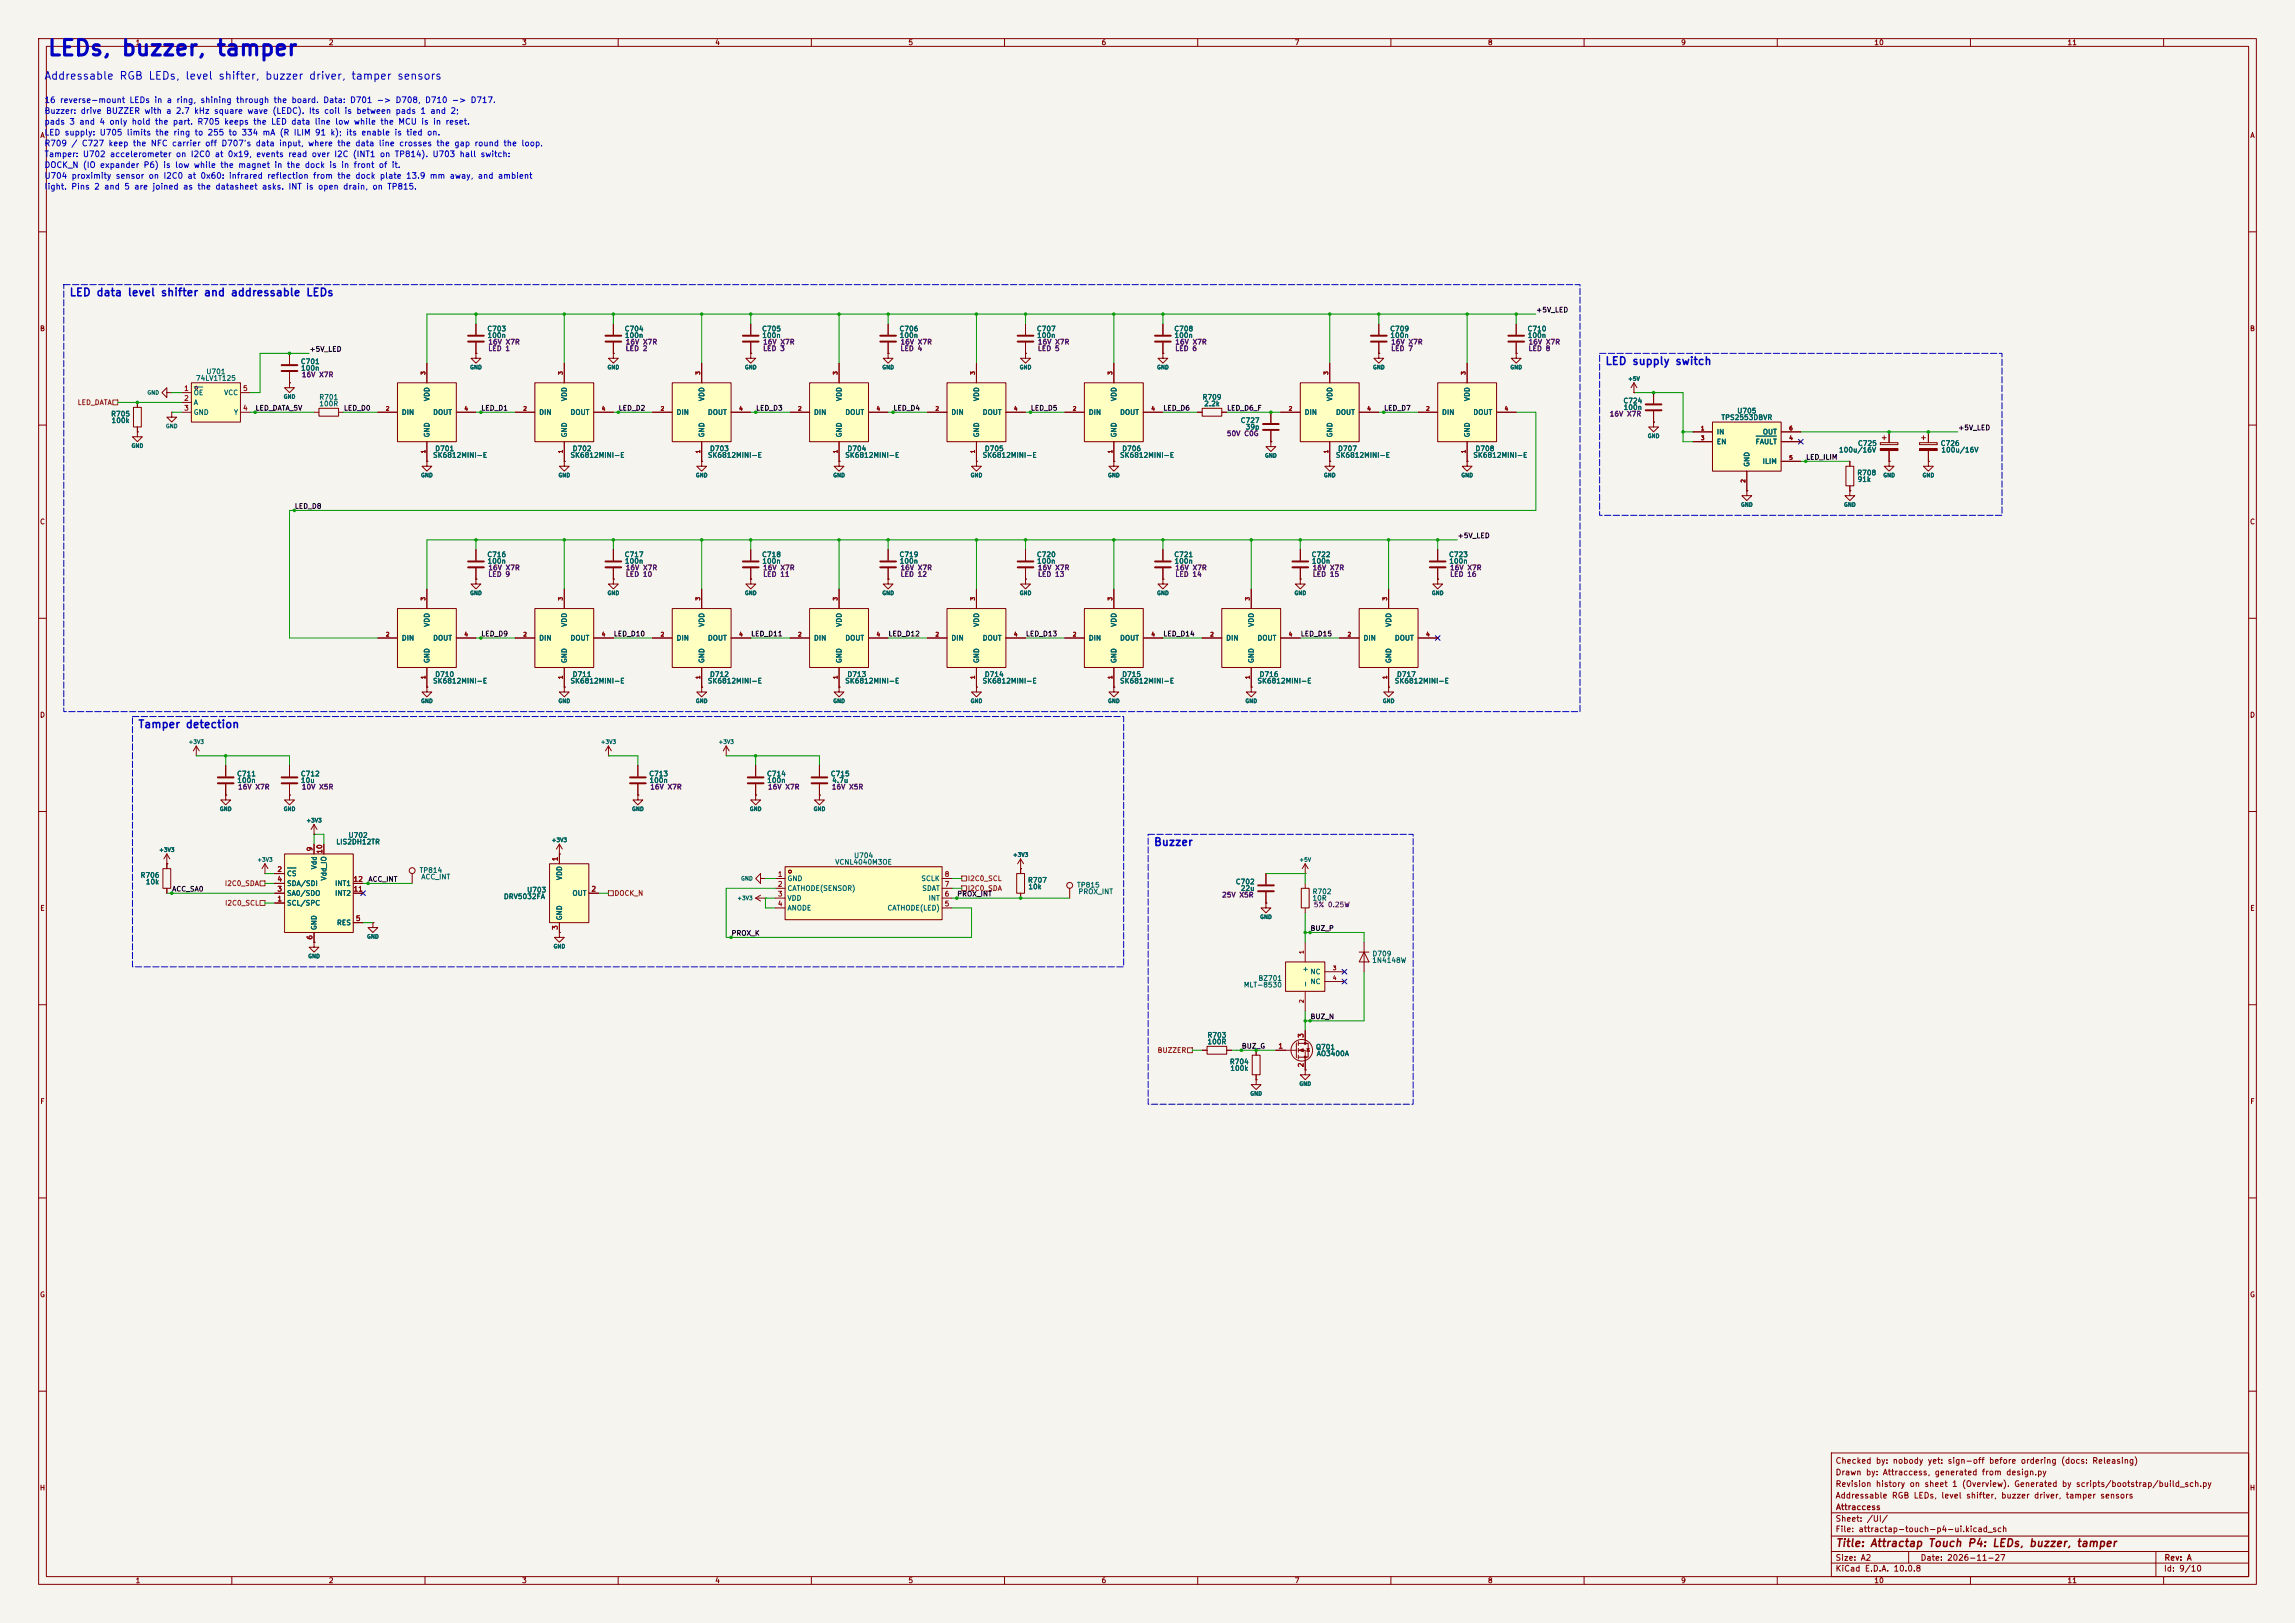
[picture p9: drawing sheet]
<svg xmlns="http://www.w3.org/2000/svg" width="594mm" height="420mm" viewBox="0 0 594 420" stroke-linecap="round" stroke-linejoin="round" font-family="sans-serif">
<defs><g id="words">
<text font-size="4" fill="#0000c2" x="12.1" y="15.4">LEDs, buzzer, tamper</text>
<g font-size="2" fill="#0000c2">
<text x="11.3" y="21.1">Addressable RGB LEDs, level shifter, buzzer driver, tamper sensors</text>
<text x="17.8" y="77.1">LED data level shifter and addressable LEDs</text>
<text x="415.4" y="94.9">LED supply switch</text>
<text x="35.6" y="188.9">Tamper detection</text>
<text x="298.5" y="219.4">Buzzer</text>
</g>
<text font-size="2" fill="#840000" x="475" y="400.8">Title: Attractap Touch P4: LEDs, buzzer, tamper</text>
<g font-size="1.5" fill="#0000c2">
<text x="11.4" y="29.8">Buzzer: drive BUZZER with a 2.7 kHz square wave (LEDC). Its coil is between pads 1 and 2;</text>
<text x="11.4" y="27">16 reverse-mount LEDs in a ring, shining through the board. Data: D701 -&gt; D708, D710 -&gt; D717.</text>
<text x="11.4" y="32.6">pads 3 and 4 only hold the part. R705 keeps the LED data line low while the MCU is in reset.</text>
<text x="11.4" y="35.4">LED supply: U705 limits the ring to 255 to 334 mA (R ILIM 91 k); its enable is tied on.</text>
<text x="11.4" y="41">Tamper: U702 accelerometer on I2C0 at 0x19, events read over I2C (INT1 on TP814). U703 hall switch:</text>
<text x="11.4" y="38.2">R709 / C727 keep the NFC carrier off D707's data input, where the data line crosses the gap round the loop.</text>
<text x="11.4" y="43.8">DOCK_N (IO expander P6) is low while the magnet in the dock is in front of it.</text>
<text x="11.4" y="46.6">U704 proximity sensor on I2C0 at 0x60: infrared reflection from the dock plate 13.9 mm away, and ambient</text>
<text x="11.4" y="49.4">light. Pins 2 and 5 are joined as the datasheet asks. INT is open drain, on TP815.</text>
</g>
<g font-size="1.5" fill="#840000">
<text x="475" y="382.1">Drawn by: Attraccess, generated from design.py</text>
<text x="475" y="379.1">Checked by: nobody yet: sign-off before ordering (docs: Releasing)</text>
<text x="475" y="388.1">Addressable RGB LEDs, level shifter, buzzer driver, tamper sensors</text>
<text x="475" y="385.1">Revision history on sheet 1 (Overview). Generated by scripts/bootstrap/build_sch.py</text>
<text x="475" y="394.1">Sheet: /UI/</text>
<text x="475.1" y="391.1">Attraccess</text>
<text x="475" y="396.8">File: attractap-touch-p4-ui.kicad_sch</text>
<text x="475" y="407">KiCad E.D.A. 10.0.8</text>
<text x="475" y="404.2">Size: A2</text>
<text x="497" y="404.2">Date: 2026-11-27</text>
<text x="560" y="407">Id: 9/10</text>
<text x="560.1" y="404.2">Rev: A</text>
</g>
<g font-size="1.3" fill="#840000">
<text x="35" y="12">1</text>
<text x="85" y="12">2</text>
<text x="135" y="12">3</text>
<text x="185" y="12">4</text>
<text x="235" y="12">5</text>
<text x="285" y="12">6</text>
<text x="335" y="12">7</text>
<text x="385" y="12">8</text>
<text x="435" y="12">9</text>
<text x="485" y="12">10</text>
<text x="535" y="12">11</text>
<text x="10.3" y="36">A</text>
<text x="582.3" y="36">A</text>
<text x="10.2" y="86">B</text>
<text x="582.2" y="86">B</text>
<text x="10.2" y="136">C</text>
<text x="582.2" y="136">C</text>
<text x="10.2" y="186">D</text>
<text x="582.2" y="186">D</text>
<text x="10.3" y="236">E</text>
<text x="582.3" y="236">E</text>
<text x="10.3" y="286">F</text>
<text x="582.3" y="286">F</text>
<text x="10.2" y="336">G</text>
<text x="582.2" y="336">G</text>
<text x="10.2" y="386">H</text>
<text x="582.2" y="386">H</text>
<text x="35" y="410">1</text>
<text x="85" y="410">2</text>
<text x="135" y="410">3</text>
<text x="185" y="410">4</text>
<text x="235" y="410">5</text>
<text x="285" y="410">6</text>
<text x="335" y="410">7</text>
<text x="385" y="410">8</text>
<text x="435" y="410">9</text>
<text x="485" y="410">10</text>
<text x="535" y="410">11</text>
</g>
<g font-size="1.3" fill="#0f0f0f">
<text x="397.5" y="81.2">+5V_LED</text>
<text x="80" y="91.3">+5V_LED</text>
<text x="66" y="106.6">LED_DATA_5V</text>
<text x="88.9" y="106.6">LED_D0</text>
<text x="124.4" y="106.6">LED_D1</text>
<text x="160" y="106.6">LED_D2</text>
<text x="195.6" y="106.6">LED_D3</text>
<text x="231.1" y="106.6">LED_D4</text>
<text x="266.7" y="106.6">LED_D5</text>
<text x="301" y="106.6">LED_D6</text>
<text x="317.5" y="106.6">LED_D6_F</text>
<text x="358.1" y="106.6">LED_D7</text>
<text x="506.7" y="111.6">+5V_LED</text>
<text x="467.3" y="119.3">LED_ILIM</text>
<text x="76.2" y="132">LED_D8</text>
<text x="377.2" y="139.6">+5V_LED</text>
<text x="124.4" y="165">LED_D9</text>
<text x="158.7" y="165">LED_D10</text>
<text x="194.3" y="165">LED_D11</text>
<text x="229.8" y="165">LED_D12</text>
<text x="265.4" y="165">LED_D13</text>
<text x="301" y="165">LED_D14</text>
<text x="336.5" y="165">LED_D15</text>
<text x="44.4" y="231">ACC_SA0</text>
<text x="95.2" y="228.5">ACC_INT</text>
<text x="247.6" y="232.3">PROX_INT</text>
<text x="189.2" y="242.4">PROX_K</text>
<text x="339.1" y="241.2">BUZ_P</text>
<text x="339.1" y="264">BUZ_N</text>
<text x="321.3" y="271.7">BUZ_G</text>
</g>
<g font-size="1.3" fill="#006464">
<text x="126" y="86">C703</text>
<text x="126" y="87.7">100n</text>
<text x="161.5" y="86">C704</text>
<text x="161.6" y="87.7">100n</text>
<text x="197.1" y="86">C705</text>
<text x="197.2" y="87.7">100n</text>
<text x="232.7" y="86">C706</text>
<text x="232.7" y="87.7">100n</text>
<text x="268.2" y="86">C707</text>
<text x="268.3" y="87.7">100n</text>
<text x="303.8" y="86">C708</text>
<text x="303.8" y="87.7">100n</text>
<text x="359.7" y="86">C709</text>
<text x="359.7" y="87.7">100n</text>
<text x="395.2" y="86">C710</text>
<text x="395.3" y="87.7">100n</text>
<text x="77.7" y="94.5">C701</text>
<text x="50.6" y="98.8">74LV1T125</text>
<text x="53.3" y="97.1">U701</text>
<text x="77.8" y="96.2">100n</text>
<text x="50" y="102.6">OE</text>
<text x="50" y="105.1">A</text>
<text x="50" y="107.6">GND</text>
<text x="57.9" y="102.6">VCC</text>
<text x="60.4" y="107.6">Y</text>
<text x="82.5" y="103.7">R701</text>
<text x="82.5" y="105.4">100R</text>
<text x="103.9" y="107.6">DIN</text>
<text x="111.5" y="103.9" transform="rotate(-90 111.5 103.9)">VDD</text>
<text x="112" y="107.6">DOUT</text>
<text x="139.4" y="107.6">DIN</text>
<text x="147" y="103.9" transform="rotate(-90 147 103.9)">VDD</text>
<text x="147.5" y="107.6">DOUT</text>
<text x="175" y="107.6">DIN</text>
<text x="182.6" y="103.9" transform="rotate(-90 182.6 103.9)">VDD</text>
<text x="183.1" y="107.6">DOUT</text>
<text x="210.5" y="107.6">DIN</text>
<text x="218.1" y="103.9" transform="rotate(-90 218.1 103.9)">VDD</text>
<text x="218.6" y="107.6">DOUT</text>
<text x="246.1" y="107.6">DIN</text>
<text x="253.7" y="103.9" transform="rotate(-90 253.7 103.9)">VDD</text>
<text x="254.2" y="107.6">DOUT</text>
<text x="281.7" y="107.6">DIN</text>
<text x="289.3" y="103.9" transform="rotate(-90 289.3 103.9)">VDD</text>
<text x="289.8" y="107.6">DOUT</text>
<text x="311.1" y="103.7">R709</text>
<text x="311.5" y="105.4">2.2k</text>
<text x="337.5" y="107.6">DIN</text>
<text x="345.1" y="103.9" transform="rotate(-90 345.1 103.9)">VDD</text>
<text x="345.6" y="107.6">DOUT</text>
<text x="373.1" y="107.6">DIN</text>
<text x="380.7" y="103.9" transform="rotate(-90 380.7 103.9)">VDD</text>
<text x="381.2" y="107.6">DOUT</text>
<text x="420" y="104.7">C724</text>
<text x="420.1" y="106.4">100n</text>
<text x="449.5" y="107.3">U705</text>
<text x="28.6" y="108.1">R705</text>
<text x="28.7" y="109.8">100k</text>
<text x="111.5" y="113.3" transform="rotate(-90 111.5 113.3)">GND</text>
<text x="147" y="113.3" transform="rotate(-90 147 113.3)">GND</text>
<text x="182.6" y="113.3" transform="rotate(-90 182.6 113.3)">GND</text>
<text x="218.1" y="113.3" transform="rotate(-90 218.1 113.3)">GND</text>
<text x="253.7" y="113.3" transform="rotate(-90 253.7 113.3)">GND</text>
<text x="289.3" y="113.3" transform="rotate(-90 289.3 113.3)">GND</text>
<text x="321" y="109.8">C727</text>
<text x="322.3" y="111.5">39p</text>
<text x="345.1" y="113.3" transform="rotate(-90 345.1 113.3)">GND</text>
<text x="380.7" y="113.3" transform="rotate(-90 380.7 113.3)">GND</text>
<text x="444.2" y="112.7">IN</text>
<text x="445.4" y="109">TPS2553DBVR</text>
<text x="456.1" y="112.7">OUT</text>
<text x="111.9" y="118.7">SK6812MINI-E</text>
<text x="112.5" y="117">D701</text>
<text x="147.5" y="118.7">SK6812MINI-E</text>
<text x="148.1" y="117">D702</text>
<text x="183.1" y="118.7">SK6812MINI-E</text>
<text x="183.6" y="117">D703</text>
<text x="218.6" y="118.7">SK6812MINI-E</text>
<text x="219.2" y="117">D704</text>
<text x="254.2" y="118.7">SK6812MINI-E</text>
<text x="254.8" y="117">D705</text>
<text x="289.7" y="118.7">SK6812MINI-E</text>
<text x="290.3" y="117">D706</text>
<text x="345.6" y="118.7">SK6812MINI-E</text>
<text x="346.2" y="117">D707</text>
<text x="381.2" y="118.7">SK6812MINI-E</text>
<text x="381.8" y="117">D708</text>
<text x="444.2" y="115.3">EN</text>
<text x="454.3" y="115.3">FAULT</text>
<text x="475.8" y="117.4">100u/16V</text>
<text x="480.7" y="115.7">C725</text>
<text x="502.2" y="115.7">C726</text>
<text x="502.3" y="117.4">100u/16V</text>
<text x="453.1" y="120.9" transform="rotate(-90 453.1 120.9)">GND</text>
<text x="456.1" y="120.3">ILIM</text>
<text x="480.6" y="123.3">R708</text>
<text x="480.7" y="125">91k</text>
<text x="126" y="144.5">C716</text>
<text x="126" y="146.2">100n</text>
<text x="161.5" y="144.5">C717</text>
<text x="161.6" y="146.2">100n</text>
<text x="197.1" y="144.5">C718</text>
<text x="197.2" y="146.2">100n</text>
<text x="232.7" y="144.5">C719</text>
<text x="232.7" y="146.2">100n</text>
<text x="268.2" y="144.5">C720</text>
<text x="268.3" y="146.2">100n</text>
<text x="303.8" y="144.5">C721</text>
<text x="303.8" y="146.2">100n</text>
<text x="339.3" y="144.5">C722</text>
<text x="339.4" y="146.2">100n</text>
<text x="374.9" y="144.5">C723</text>
<text x="375" y="146.2">100n</text>
<text x="103.9" y="166.1">DIN</text>
<text x="111.5" y="162.4" transform="rotate(-90 111.5 162.4)">VDD</text>
<text x="112" y="166.1">DOUT</text>
<text x="139.4" y="166.1">DIN</text>
<text x="147" y="162.4" transform="rotate(-90 147 162.4)">VDD</text>
<text x="147.5" y="166.1">DOUT</text>
<text x="175" y="166.1">DIN</text>
<text x="182.6" y="162.4" transform="rotate(-90 182.6 162.4)">VDD</text>
<text x="183.1" y="166.1">DOUT</text>
<text x="210.5" y="166.1">DIN</text>
<text x="218.1" y="162.4" transform="rotate(-90 218.1 162.4)">VDD</text>
<text x="218.6" y="166.1">DOUT</text>
<text x="246.1" y="166.1">DIN</text>
<text x="253.7" y="162.4" transform="rotate(-90 253.7 162.4)">VDD</text>
<text x="254.2" y="166.1">DOUT</text>
<text x="281.7" y="166.1">DIN</text>
<text x="289.3" y="162.4" transform="rotate(-90 289.3 162.4)">VDD</text>
<text x="289.8" y="166.1">DOUT</text>
<text x="317.2" y="166.1">DIN</text>
<text x="324.8" y="162.4" transform="rotate(-90 324.8 162.4)">VDD</text>
<text x="325.3" y="166.1">DOUT</text>
<text x="352.8" y="166.1">DIN</text>
<text x="360.4" y="162.4" transform="rotate(-90 360.4 162.4)">VDD</text>
<text x="360.9" y="166.1">DOUT</text>
<text x="111.5" y="171.7" transform="rotate(-90 111.5 171.7)">GND</text>
<text x="147" y="171.7" transform="rotate(-90 147 171.7)">GND</text>
<text x="182.6" y="171.7" transform="rotate(-90 182.6 171.7)">GND</text>
<text x="218.1" y="171.7" transform="rotate(-90 218.1 171.7)">GND</text>
<text x="253.7" y="171.7" transform="rotate(-90 253.7 171.7)">GND</text>
<text x="289.3" y="171.7" transform="rotate(-90 289.3 171.7)">GND</text>
<text x="324.8" y="171.7" transform="rotate(-90 324.8 171.7)">GND</text>
<text x="360.4" y="171.7" transform="rotate(-90 360.4 171.7)">GND</text>
<text x="111.9" y="177.2">SK6812MINI-E</text>
<text x="112.5" y="175.5">D710</text>
<text x="147.5" y="177.2">SK6812MINI-E</text>
<text x="148.1" y="175.5">D711</text>
<text x="183.1" y="177.2">SK6812MINI-E</text>
<text x="183.6" y="175.5">D712</text>
<text x="218.6" y="177.2">SK6812MINI-E</text>
<text x="219.2" y="175.5">D713</text>
<text x="254.2" y="177.2">SK6812MINI-E</text>
<text x="254.8" y="175.5">D714</text>
<text x="289.7" y="177.2">SK6812MINI-E</text>
<text x="290.3" y="175.5">D715</text>
<text x="325.3" y="177.2">SK6812MINI-E</text>
<text x="325.9" y="175.5">D716</text>
<text x="360.9" y="177.2">SK6812MINI-E</text>
<text x="361.4" y="175.5">D717</text>
<text x="61.2" y="201.2">C711</text>
<text x="61.3" y="202.9">100n</text>
<text x="77.7" y="201.2">C712</text>
<text x="77.8" y="202.9">10u</text>
<text x="167.9" y="201.2">C713</text>
<text x="168" y="202.9">100n</text>
<text x="198.4" y="201.2">C714</text>
<text x="198.4" y="202.9">100n</text>
<text x="214.9" y="201.2">C715</text>
<text x="215.2" y="202.9">4.7u</text>
<text x="86.9" y="218.8">LIS2DH12TR</text>
<text x="90.1" y="217.1">U702</text>
<text x="36.2" y="227.4">R706</text>
<text x="74.1" y="227">CS</text>
<text x="82.2" y="225.1" transform="rotate(-90 82.2 225.1)">Vdd</text>
<text x="108.5" y="226.2">TP814</text>
<text x="108.9" y="227.9">ACC_INT</text>
<text x="145.7" y="227.9" transform="rotate(-90 145.7 227.9)">VDD</text>
<text x="216" y="224">VCNL4040M3OE</text>
<text x="220.9" y="222.3">U704</text>
<text x="37.6" y="229.1">10k</text>
<text x="74.1" y="232.1">SA0/SDO</text>
<text x="74.1" y="229.6">SDA/SDI</text>
<text x="84.8" y="228" transform="rotate(-90 84.8 228)">Vdd_IO</text>
<text x="86.6" y="232.1">INT2</text>
<text x="86.6" y="229.6">INT1</text>
<text x="130.3" y="233">DRV5032FA</text>
<text x="136.3" y="231.3">U703</text>
<text x="148" y="232.1">OUT</text>
<text x="203.7" y="228.3">GND</text>
<text x="203.7" y="230.8">CATHODE(SENSOR)</text>
<text x="203.7" y="233.4">VDD</text>
<text x="238.3" y="228.3">SCLK</text>
<text x="238.6" y="230.8">SDAT</text>
<text x="240.2" y="233.4">INT</text>
<text x="265.9" y="228.7">R707</text>
<text x="266" y="230.4">10k</text>
<text x="278.6" y="230">TP815</text>
<text x="279" y="231.7">PROX_INT</text>
<text x="319.7" y="229.1">C702</text>
<text x="321" y="230.8">22u</text>
<text x="339.6" y="233.4">10R</text>
<text x="339.6" y="231.7">R702</text>
<text x="74.1" y="234.6">SCL/SPC</text>
<text x="87.1" y="239.7">RES</text>
<text x="145.7" y="238.3" transform="rotate(-90 145.7 238.3)">GND</text>
<text x="203.7" y="235.9">ANODE</text>
<text x="229.6" y="235.9">CATHODE(LED)</text>
<text x="82.2" y="240.8" transform="rotate(-90 82.2 240.8)">GND</text>
<text x="338.8" y="251.7" transform="rotate(-90 338.8 251.7)">+</text>
<text x="355" y="249.5">1N4148W</text>
<text x="355.1" y="247.8">D709</text>
<text x="321.8" y="255.8">MLT-8530</text>
<text x="325.6" y="254.1">BZ701</text>
<text x="338.8" y="255.6" transform="rotate(-90 338.8 255.6)">-</text>
<text x="339.1" y="252.4">NC</text>
<text x="339.1" y="255">NC</text>
<text x="312.4" y="268.8">R703</text>
<text x="312.4" y="270.5">100R</text>
<text x="318.2" y="275.7">R704</text>
<text x="340.5" y="271.9">Q701</text>
<text x="340.7" y="273.6">AO3400A</text>
<text x="318.3" y="277.4">100k</text>
</g>
<g font-size="1.3" fill="#840084">
<text x="126.3" y="89.4">16V X7R</text>
<text x="161.8" y="89.4">16V X7R</text>
<text x="197.4" y="89.4">16V X7R</text>
<text x="232.9" y="89.4">16V X7R</text>
<text x="268.5" y="89.4">16V X7R</text>
<text x="304.1" y="89.4">16V X7R</text>
<text x="359.9" y="89.4">16V X7R</text>
<text x="395.5" y="89.4">16V X7R</text>
<text x="126.3" y="91.1">LED 1</text>
<text x="161.8" y="91.1">LED 2</text>
<text x="197.4" y="91.1">LED 3</text>
<text x="232.9" y="91.1">LED 4</text>
<text x="268.5" y="91.1">LED 5</text>
<text x="304.1" y="91.1">LED 6</text>
<text x="359.9" y="91.1">LED 7</text>
<text x="395.5" y="91.1">LED 8</text>
<text x="78" y="97.9">16V X7R</text>
<text x="317.4" y="113.2">50V C0G</text>
<text x="416.5" y="108.1">16V X7R</text>
<text x="126.3" y="149.6">LED 9</text>
<text x="126.3" y="147.9">16V X7R</text>
<text x="161.8" y="147.9">16V X7R</text>
<text x="161.8" y="149.6">LED 10</text>
<text x="197.4" y="147.9">16V X7R</text>
<text x="197.4" y="149.6">LED 11</text>
<text x="232.9" y="147.9">16V X7R</text>
<text x="233" y="149.6">LED 12</text>
<text x="268.5" y="147.9">16V X7R</text>
<text x="268.5" y="149.6">LED 13</text>
<text x="304.1" y="147.9">16V X7R</text>
<text x="304.1" y="149.6">LED 14</text>
<text x="339.6" y="147.9">16V X7R</text>
<text x="339.6" y="149.6">LED 15</text>
<text x="375.2" y="147.9">16V X7R</text>
<text x="375.2" y="149.6">LED 16</text>
<text x="61.5" y="204.6">16V X7R</text>
<text x="78" y="204.6">10V X5R</text>
<text x="168.2" y="204.6">16V X7R</text>
<text x="198.6" y="204.6">16V X7R</text>
<text x="215.2" y="204.6">16V X5R</text>
<text x="316.2" y="232.5">25V X5R</text>
<text x="339.9" y="235.1">5% 0.25W</text>
</g>
<g font-size="1.3" fill="#a90000">
<text x="47.5" y="101.5">1</text>
<text x="62.8" y="101.5">5</text>
<text x="47.5" y="104">2</text>
<text x="47.5" y="106.5">3</text>
<text x="62.8" y="106.5">4</text>
<text x="81.1" y="220.4" transform="rotate(-90 81.1 220.4)">9</text>
<text x="83.7" y="221" transform="rotate(-90 83.7 221)">10</text>
<text x="71.7" y="225.9">2</text>
<text x="144.6" y="223" transform="rotate(-90 144.6 223)">1</text>
<text x="201.2" y="227.2">1</text>
<text x="244.4" y="227.2">8</text>
<text x="71.7" y="233.5">1</text>
<text x="71.7" y="231">3</text>
<text x="71.7" y="228.5">4</text>
<text x="91.4" y="231">11</text>
<text x="91.4" y="228.5">12</text>
<text x="152.9" y="231">2</text>
<text x="201.2" y="229.7">2</text>
<text x="201.2" y="232.3">3</text>
<text x="244.4" y="232.3">6</text>
<text x="244.4" y="229.7">7</text>
<text x="92" y="238.6">5</text>
<text x="201.2" y="234.8">4</text>
<text x="244.4" y="234.8">5</text>
<text x="81.1" y="243.3" transform="rotate(-90 81.1 243.3)">6</text>
<text x="144.6" y="240.8" transform="rotate(-90 144.6 240.8)">3</text>
<text x="337.7" y="268.7" transform="rotate(-90 337.7 268.7)">3</text>
<text x="330.7" y="271.6">1</text>
<text x="337.7" y="276.3" transform="rotate(-90 337.7 276.3)">2</text>
</g>
<g font-size="1.3" fill="#725600">
<text x="20" y="105.1">LED_DATA</text>
<text x="58.1" y="229.6">I2C0_SDA</text>
<text x="158.9" y="232.1">DOCK_N</text>
<text x="250.4" y="228.3">I2C0_SCL</text>
<text x="250.4" y="230.8">I2C0_SDA</text>
<text x="58.1" y="234.6">I2C0_SCL</text>
<text x="299.5" y="272.7">BUZZER</text>
</g>
<g font-size="1" fill="#006464">
<text x="121.6" y="95.8">GND</text>
<text x="157.1" y="95.8">GND</text>
<text x="192.7" y="95.8">GND</text>
<text x="228.2" y="95.8">GND</text>
<text x="263.8" y="95.8">GND</text>
<text x="299.4" y="95.8">GND</text>
<text x="355.2" y="95.8">GND</text>
<text x="390.8" y="95.8">GND</text>
<text x="421.3" y="98.8">+5V</text>
<text x="38" y="102.4">GND</text>
<text x="73.3" y="103.4">GND</text>
<text x="42.8" y="111">GND</text>
<text x="426.4" y="113.6">GND</text>
<text x="33.9" y="116.1">GND</text>
<text x="327.3" y="118.7">GND</text>
<text x="108.9" y="123.7">GND</text>
<text x="144.4" y="123.7">GND</text>
<text x="180" y="123.7">GND</text>
<text x="215.5" y="123.7">GND</text>
<text x="251.1" y="123.7">GND</text>
<text x="286.7" y="123.7">GND</text>
<text x="342.5" y="123.7">GND</text>
<text x="378.1" y="123.7">GND</text>
<text x="487.3" y="123.7">GND</text>
<text x="497.5" y="123.7">GND</text>
<text x="450.5" y="131.4">GND</text>
<text x="477.2" y="131.4">GND</text>
<text x="121.6" y="154.2">GND</text>
<text x="157.1" y="154.2">GND</text>
<text x="192.7" y="154.2">GND</text>
<text x="228.2" y="154.2">GND</text>
<text x="263.8" y="154.2">GND</text>
<text x="299.4" y="154.2">GND</text>
<text x="334.9" y="154.2">GND</text>
<text x="370.5" y="154.2">GND</text>
<text x="108.9" y="182.2">GND</text>
<text x="144.4" y="182.2">GND</text>
<text x="180" y="182.2">GND</text>
<text x="215.5" y="182.2">GND</text>
<text x="251.1" y="182.2">GND</text>
<text x="286.7" y="182.2">GND</text>
<text x="322.2" y="182.2">GND</text>
<text x="357.8" y="182.2">GND</text>
<text x="48.7" y="192.7">+3V3</text>
<text x="155.4" y="192.7">+3V3</text>
<text x="185.9" y="192.7">+3V3</text>
<text x="56.8" y="210.1">GND</text>
<text x="73.3" y="210.1">GND</text>
<text x="79.2" y="213.1">+3V3</text>
<text x="163.5" y="210.1">GND</text>
<text x="194" y="210.1">GND</text>
<text x="210.5" y="210.1">GND</text>
<text x="41.1" y="220.7">+3V3</text>
<text x="142.7" y="218.1">+3V3</text>
<text x="262.1" y="221.9">+3V3</text>
<text x="66.5" y="223.2">+3V3</text>
<text x="336.2" y="223.2">+5V</text>
<text x="190.7" y="233.2">+3V3</text>
<text x="191.7" y="228.1">GND</text>
<text x="326" y="238">GND</text>
<text x="94.9" y="243.1">GND</text>
<text x="143.2" y="245.7">GND</text>
<text x="79.7" y="248.2">GND</text>
<text x="336.2" y="281.2">GND</text>
<text x="323.5" y="283.8">GND</text>
</g>
<g font-size="1" fill="#a90000">
<text x="110.3" y="97.1" transform="rotate(-90 110.3 97.1)">3</text>
<text x="145.9" y="97.1" transform="rotate(-90 145.9 97.1)">3</text>
<text x="181.4" y="97.1" transform="rotate(-90 181.4 97.1)">3</text>
<text x="217" y="97.1" transform="rotate(-90 217 97.1)">3</text>
<text x="252.5" y="97.1" transform="rotate(-90 252.5 97.1)">3</text>
<text x="288.1" y="97.1" transform="rotate(-90 288.1 97.1)">3</text>
<text x="344" y="97.1" transform="rotate(-90 344 97.1)">3</text>
<text x="379.5" y="97.1" transform="rotate(-90 379.5 97.1)">3</text>
<text x="99.8" y="106.5">2</text>
<text x="120.1" y="106.5">4</text>
<text x="135.3" y="106.5">2</text>
<text x="155.6" y="106.5">4</text>
<text x="170.9" y="106.5">2</text>
<text x="191.2" y="106.5">4</text>
<text x="206.4" y="106.5">2</text>
<text x="226.8" y="106.5">4</text>
<text x="242" y="106.5">2</text>
<text x="262.3" y="106.5">4</text>
<text x="277.6" y="106.5">2</text>
<text x="297.9" y="106.5">4</text>
<text x="333.4" y="106.5">2</text>
<text x="353.8" y="106.5">4</text>
<text x="369" y="106.5">2</text>
<text x="389.3" y="106.5">4</text>
<text x="440.1" y="111.6">1</text>
<text x="463" y="111.6">6</text>
<text x="110.3" y="117.4" transform="rotate(-90 110.3 117.4)">1</text>
<text x="145.9" y="117.4" transform="rotate(-90 145.9 117.4)">1</text>
<text x="181.4" y="117.4" transform="rotate(-90 181.4 117.4)">1</text>
<text x="217" y="117.4" transform="rotate(-90 217 117.4)">1</text>
<text x="252.5" y="117.4" transform="rotate(-90 252.5 117.4)">1</text>
<text x="288.1" y="117.4" transform="rotate(-90 288.1 117.4)">1</text>
<text x="344" y="117.4" transform="rotate(-90 344 117.4)">1</text>
<text x="379.5" y="117.4" transform="rotate(-90 379.5 117.4)">1</text>
<text x="440.1" y="114.1">3</text>
<text x="463" y="114.1">4</text>
<text x="463" y="119.2">5</text>
<text x="451.9" y="125" transform="rotate(-90 451.9 125)">2</text>
<text x="110.3" y="155.5" transform="rotate(-90 110.3 155.5)">3</text>
<text x="145.9" y="155.5" transform="rotate(-90 145.9 155.5)">3</text>
<text x="181.4" y="155.5" transform="rotate(-90 181.4 155.5)">3</text>
<text x="217" y="155.5" transform="rotate(-90 217 155.5)">3</text>
<text x="252.5" y="155.5" transform="rotate(-90 252.5 155.5)">3</text>
<text x="288.1" y="155.5" transform="rotate(-90 288.1 155.5)">3</text>
<text x="323.7" y="155.5" transform="rotate(-90 323.7 155.5)">3</text>
<text x="359.2" y="155.5" transform="rotate(-90 359.2 155.5)">3</text>
<text x="99.8" y="164.9">2</text>
<text x="120.1" y="164.9">4</text>
<text x="135.3" y="164.9">2</text>
<text x="155.6" y="164.9">4</text>
<text x="170.9" y="164.9">2</text>
<text x="191.2" y="164.9">4</text>
<text x="206.4" y="164.9">2</text>
<text x="226.8" y="164.9">4</text>
<text x="242" y="164.9">2</text>
<text x="262.3" y="164.9">4</text>
<text x="277.6" y="164.9">2</text>
<text x="297.9" y="164.9">4</text>
<text x="313.1" y="164.9">2</text>
<text x="333.4" y="164.9">4</text>
<text x="348.7" y="164.9">2</text>
<text x="369" y="164.9">4</text>
<text x="110.3" y="175.8" transform="rotate(-90 110.3 175.8)">1</text>
<text x="145.9" y="175.8" transform="rotate(-90 145.9 175.8)">1</text>
<text x="181.4" y="175.8" transform="rotate(-90 181.4 175.8)">1</text>
<text x="217" y="175.8" transform="rotate(-90 217 175.8)">1</text>
<text x="252.5" y="175.8" transform="rotate(-90 252.5 175.8)">1</text>
<text x="288.1" y="175.8" transform="rotate(-90 288.1 175.8)">1</text>
<text x="323.7" y="175.8" transform="rotate(-90 323.7 175.8)">1</text>
<text x="359.2" y="175.8" transform="rotate(-90 359.2 175.8)">1</text>
<text x="337.6" y="247" transform="rotate(-90 337.6 247)">1</text>
<text x="344.9" y="251.3">3</text>
<text x="344.9" y="253.8">4</text>
<text x="337.6" y="259.7" transform="rotate(-90 337.6 259.7)">2</text>
</g>
</g></defs>
<path d="M0 0h594v420h-594z" fill="#f5f4ef" stroke="#f5f4ef" stroke-width=".26"/>
<g fill="none" stroke="#840000" stroke-width=".26">
<path d="M10 10h574v400h-574zM12 12h570v396h-570zM60 10v2M110 10v2M160 10v2M210 10v2M260 10v2M310 10v2M360 10v2M410 10v2M460 10v2M510 10v2"/>
<path d="M560 10v2M10 60h2M582 60h2M10 110h2M428 109.2v1.3h1.3l-1.3 1.3-1.3-1.3h1.3M428 109.2h.1M428 101.6v2.8M428 106.4v2.8M478.8 119.4v1.3M582 110h2M452.1 127v1.3h1.3l-1.3 1.2-1.3-1.2h1.3M452.1 127h.1"/>
<path d="M477.8 120.7h2v5h-2zM478.8 127v1.3h1.3l-1.3 1.2-1.3-1.2h1.3M478.8 127h.1M478.8 125.7v1.3M10 160h2M582 160h2M50.8 195.6h.1M50.8 193l-.8 1.3M50.8 193l.8 1.3M50.8 193v2.6M10 210h2M582 210h2"/>
<path d="M10 260h2M582 260h2M10 310h2M582 310h2M10 360h2M474 376h108v32h-108zM582 360h2M474 397.5h108M474 391.5h108M60 408v2M110 408v2M160 408v2"/>
<path d="M210 408v2M260 408v2M310 408v2M360 408v2M410 408v2M460 408v2M474 404.5h108M474 401.5h108M494 401.5v3M510 408v2M558 401.5v6.5M560 408v2"/>
</g>
<path d="M426 104.6h4M426 106.2h4" fill="none" stroke="#840000" stroke-width=".51"/>
<path d="M443.2 109.2h17.8v12.7h-17.8z" fill="#ffffc2"/>
<g fill="none" stroke="#840000" stroke-width=".26">
<path d="M229.9 91.4v1.3h1.2l-1.2 1.3-1.3-1.3h1.3M229.9 91.4h.1M265.4 91.4v1.3h1.3l-1.3 1.3-1.2-1.3h1.2M265.4 91.4h.1M392.4 83.8v2.8M392.4 88.6v2.8M422.9 99.1l-.8 1.2M422.9 99.1l.8 1.2M422.9 99.1v2.5M217.2 119.4v1.3h1.2l-1.2 1.2-1.3-1.2h1.3M217.2 119.4h.1M252.7 119.4v1.3h1.3l-1.3 1.2-1.2-1.2h1.2"/>
<path d="M252.7 119.4h.1M422.9 101.6h.1M438.1 111.8h5.1M438.1 114.3h5.1M443.2 109.2h17.8v12.7h-17.8zM461 111.8h5.1M461 114.3h5.1M461 119.4h5.1M486.7 114.6h4.5v.5h-4.5zM487.2 113.3h1M487.7 112.8v1M488.9 119.4v1.3h1.3l-1.3 1.2-1.2-1.2h1.2"/>
<path d="M488.9 119.4h.1M488.9 111.8v2.8M488.9 116.6v2.8M496.8 114.6h4.6v.5h-4.6zM497.3 113.3h1M497.8 112.8v1M499.1 119.4v1.3h1.3l-1.3 1.2-1.3-1.2h1.3M499.1 119.4h.1M499.1 111.8v2.8M499.1 116.6v2.8M452.1 121.9v5.1M58.4 198.1v2.8"/>
<path d="M74.9 198.1v2.8M58.4 205.7v1.3h1.3l-1.3 1.3-1.3-1.3h1.3M58.4 205.7h.1M58.4 202.9v2.8M74.9 205.7v1.3h1.3l-1.3 1.3-1.2-1.3h1.2M74.9 205.7h.1M74.9 202.9v2.8M81.3 215.9h.1M81.3 213.4l-.8 1.2M81.3 213.4l.7 1.2M81.3 213.4v2.5M68.6 226.1h.1"/>
<path d="M68.6 223.5l-.8 1.3M68.6 223.5l.7 1.3M68.6 223.5v2.6M106.7 226.1v2.5M327.7 233.7v1.3h1.2l-1.2 1.2-1.3-1.2h1.3M327.7 233.7h.1M327.7 226.1v2.8M327.7 230.9v2.8"/>
<circle cx="106.7" cy="225.3" r=".76"/>
</g>
<path d="M454.5 112.9h5.3" fill="none" stroke="#006464" stroke-width=".26"/>
<g fill="#840000" stroke="#840000" stroke-width=".26">
<path d="M486.7 116.1h4.5v.5h-4.5z"/>
<path d="M496.8 116.1h4.6v.5h-4.6z"/>
</g>
<path d="M390.4 86.9h4.1M390.4 88.4h4.1M56.4 201.2h4.1M56.4 202.7h4.1M72.9 201.2h4.1M72.9 202.7h4.1M325.6 229.1h4.1M325.6 230.6h4.1" fill="none" stroke="#840000" stroke-width=".51"/>
<path d="M245.1 99.1h15.2v15.2h-15.2z" fill="#ffffc2"/>
<path d="M229.9 83.8v2.8M229.9 88.6v2.8M245.1 99.1h15.2v15.2h-15.2zM252.7 94v5.1M240 106.7h5.1M252.7 114.3v5.1M260.3 106.7h5.1M265.4 149.9v1.2h1.3l-1.3 1.3-1.2-1.3h1.2M265.4 149.9h.1" fill="none" stroke="#840000" stroke-width=".26"/>
<path d="M227.8 86.9h4.1M227.8 88.4h4.1" fill="none" stroke="#840000" stroke-width=".51"/>
<path d="M245.1 157.5h15.2v15.2h-15.2z" fill="#ffffc2"/>
<g fill="none" stroke="#840000" stroke-width=".26">
<path d="M265.4 83.8v2.8M265.4 88.6v2.8M288.3 119.4v1.3h1.3l-1.3 1.2-1.3-1.2h1.3M288.3 119.4h.1M123.2 149.9v1.2h1.3l-1.3 1.3-1.3-1.3h1.3M123.2 149.9h.1M229.9 149.9v1.2h1.2l-1.2 1.3-1.3-1.3h1.3M229.9 149.9h.1M229.9 142.2v2.8M229.9 147.1v2.8M245.1 157.5h15.2v15.2h-15.2zM252.7 152.4v5.1"/>
<path d="M217.2 177.8v1.3h1.2l-1.2 1.2-1.3-1.2h1.3M217.2 177.8h.1M240 165.1h5.1M252.7 177.8v1.3h1.3l-1.3 1.2-1.2-1.2h1.2M252.7 177.8h.1M252.7 172.7v5.1M260.3 165.1h5.1M288.3 177.8v1.3h1.3l-1.3 1.2-1.3-1.2h1.3M288.3 177.8h.1M165.1 198.1v2.8M165.1 205.7v1.3h1.3l-1.3 1.3-1.3-1.3h1.3M165.1 205.7h.1"/>
<path d="M165.1 202.9v2.8M195.6 232.4l1.2 .8M195.6 232.4h2.5M196.8 231.6l-1.2 .8M198.1 232.4h.1"/>
</g>
<path d="M263.4 86.9h4.1M263.4 88.4h4.1M227.8 145.3h4.1M227.8 146.8h4.1M163.1 201.2h4M163.1 202.7h4" fill="none" stroke="#840000" stroke-width=".51"/>
<path d="M203.2 224.3h40.6v13.7h-40.6z" fill="#ffffc2"/>
<g fill="none" stroke="#840000" stroke-width=".26">
<path d="M196.8 227.3v-1.2l-1.2 1.2 1.2 1.3v-1.3h1.3M198.1 227.3h.1M200.7 227.3h2.5M200.7 229.9h2.5M200.7 232.4h2.5M200.7 235h2.5M203.2 224.3h40.6v13.7h-40.6zM243.8 227.3h2.6M243.8 229.9h2.6M243.8 232.4h2.6M243.8 235h2.6M144.8 241.3v1.3h1.2l-1.2 1.2-1.3-1.2h1.3"/>
<path d="M144.8 241.3h.1"/>
<circle cx="204.5" cy="225.6" r=".38"/>
</g>
<path d="M138.4 157.5h15.3v15.2h-15.3z" fill="#ffffc2"/>
<path d="M138.4 157.5h15.3v15.2h-15.3zM146 152.4v5.1M133.3 165.1h5.1M146 172.7v5.1M153.7 165.1h5" fill="none" stroke="#840000" stroke-width=".26"/>
<path d="M102.9 157.5h15.2v15.2h-15.2z" fill="#ffffc2"/>
<g fill="none" stroke="#840000" stroke-width=".26">
<path d="M35.6 111.8v1.2h1.2l-1.2 1.3-1.3-1.3h1.3M35.6 111.8h.1M146 119.4v1.3h1.3l-1.3 1.2-1.2-1.2h1.2M146 119.4h.1M102.9 157.5h15.2v15.2h-15.2zM110.5 152.4v5.1M97.8 165.1h5.1M110.5 172.7v5.1M118.1 165.1h5.1M144.8 218.4l-.8 1.3M144.8 218.4l.7 1.3M144.8 218.4v2.6"/>
<path d="M42.2 224.8h2v5.1h-2zM43.2 223.5h.1M43.2 221l-.8 1.3M43.2 221l.7 1.3M43.2 221v3.8M43.2 229.9v1.2M144.8 221h.1"/>
</g>
<path d="M73.7 221h17.7v20.3h-17.7z" fill="#ffffc2"/>
<g fill="none" stroke="#840000" stroke-width=".26">
<path d="M146 177.8v1.3h1.3l-1.3 1.2-1.2-1.2h1.2M146 177.8h.1M81.3 218.4v2.6M83.8 218.4v2.6M71.1 233.7h2.6M71.1 226.1h2.6M71.1 231.1h2.6M71.1 228.6h2.6M73.7 221h17.7v20.3h-17.7zM91.4 231.1h2.6M91.4 228.6h2.6M91.4 238.8h2.6"/>
<path d="M81.3 243.8v1.3h1.2l-1.2 1.3-1.3-1.3h1.3M81.3 243.8h.1M81.3 241.3v2.5"/>
</g>
<path d="M74.4 224.6h2.2" fill="none" stroke="#006464" stroke-width=".26"/>
<path d="M138.4 99.1h15.3v15.2h-15.3z" fill="#ffffc2"/>
<path d="M138.4 99.1h15.3v15.2h-15.3zM146 94v5.1M133.3 106.7h5.1M146 114.3v5.1M153.7 106.7h5" fill="none" stroke="#840000" stroke-width=".26"/>
<path d="M142.2 223.5h10.2v15.3h-10.2z" fill="#ffffc2"/>
<path d="M96.5 238.8v1.2h1.3l-1.3 1.3-1.3-1.3h1.3M96.5 238.8h.1M142.2 223.5h10.2v15.3h-10.2zM144.8 221v2.5M144.8 238.8v2.5M152.4 231.1h2.5" fill="none" stroke="#840000" stroke-width=".26"/>
<path d="M209.5 99.1h15.3v15.2h-15.3z" fill="#ffffc2"/>
<path d="M209.5 99.1h15.3v15.2h-15.3zM217.2 94v5.1M204.5 106.7h5M217.2 114.3v5.1M224.8 106.7h5.1" fill="none" stroke="#840000" stroke-width=".26"/>
<path d="M174 157.5h15.2v15.2h-15.2z" fill="#ffffc2"/>
<path d="M174 157.5h15.2v15.2h-15.2zM181.6 152.4v5.1M168.9 165.1h5.1M181.6 172.7v5.1M189.2 165.1h5.1" fill="none" stroke="#840000" stroke-width=".26"/>
<path d="M209.5 157.5h15.3v15.2h-15.3z" fill="#ffffc2"/>
<g fill="none" stroke="#840000" stroke-width=".26">
<path d="M181.6 119.4v1.3h1.3l-1.3 1.2-1.3-1.2h1.3M181.6 119.4h.1M123.2 142.2v2.8M123.2 147.1v2.8M209.5 157.5h15.3v15.2h-15.3zM217.2 152.4v5.1M110.5 177.8v1.3h1.3l-1.3 1.2-1.3-1.2h1.3M110.5 177.8h.1M181.6 177.8v1.3h1.3l-1.3 1.2-1.3-1.2h1.3M181.6 177.8h.1M204.5 165.1h5M217.2 172.7v5.1"/>
<path d="M224.8 165.1h5.1M157.5 195.6h.1M157.5 193l-.8 1.3M157.5 193l.7 1.3M157.5 193v2.6M188 195.6h.1M188 193l-.8 1.3M188 193l.7 1.3M188 193v2.6M336.8 229.9h2v5.1h-2zM337.8 226.1h.1M337.8 223.5l-.7 1.3"/>
<path d="M337.8 223.5l.8 1.3M337.8 223.5v2.6M337.8 228.6v1.3M337.8 235v1.2M351.8 246.4h2.5M353.1 246.4l1.2 2.5h-2.5zM353.1 243.8v7.7M325.1 279.4v1.3h1.3l-1.3 1.2-1.3-1.2h1.3M325.1 279.4h.1M330.2 271.8h5.3M335.5 269.9v3.8M336 270h2.6v3.6h-2.6"/>
<path d="M336 271.8h1.8v5.1M336 269.5v1M336 271.3v1M336 273.1v1M337.8 266.7v3.3M338.2 271.4h.8M338.6 271.4l.4 .6h-.8z"/>
<circle cx="336.9" cy="271.8" r="2.79"/>
</g>
<path d="M121.2 145.3h4M121.2 146.8h4" fill="none" stroke="#840000" stroke-width=".51"/>
<g fill="#840000" stroke="#840000" stroke-width=".26">
<path d="M336.3 271.8l1-.4v.8z"/>
<circle cx="337.8" cy="270" r=".25"/>
<circle cx="337.8" cy="273.6" r=".25"/>
</g>
<path d="M332.7 248.9h10.2v7.6h-10.2z" fill="#ffffc2"/>
<g fill="none" stroke="#840000" stroke-width=".26">
<path d="M265.4 142.2v2.8M265.4 147.1v2.8M332.7 248.9h10.2v7.6h-10.2zM337.8 243.8v5.1M337.8 256.5v5.1M342.9 251.5h5.1M342.9 254h5.1M311.1 271.8h1.3M312.4 270.8h5.1v2h-5.1zM317.5 271.8h1.3M324.1 273.1h2v5h-2zM325.1 271.8v1.3"/>
<path d="M325.1 278.1v1.3M337.8 276.9v1.2h1.3l-1.3 1.3-1.3-1.3h1.3M337.8 276.9h.1"/>
</g>
<path d="M263.4 145.3h4.1M263.4 146.8h4.1" fill="none" stroke="#840000" stroke-width=".51"/>
<path d="M174 99.1h15.2v15.2h-15.2z" fill="#ffffc2"/>
<g fill="none" stroke="#840000" stroke-width=".26">
<path d="M158.7 91.4v1.3h1.3l-1.3 1.3-1.2-1.3h1.2M158.7 91.4h.1M158.7 83.8v2.8M158.7 88.6v2.8M174 99.1h15.2v15.2h-15.2zM181.6 94v5.1M194.3 91.4v1.3h1.3l-1.3 1.3-1.3-1.3h1.3M194.3 91.4h.1M194.3 83.8v2.8M194.3 88.6v2.8M168.9 106.7h5.1M181.6 114.3v5.1"/>
<path d="M189.2 106.7h5.1M158.7 149.9v1.2h1.3l-1.3 1.3-1.2-1.3h1.2M158.7 149.9h.1M158.7 142.2v2.8M158.7 147.1v2.8M194.3 149.9v1.2h1.3l-1.3 1.3-1.3-1.3h1.3M194.3 149.9h.1M194.3 142.2v2.8M194.3 147.1v2.8M301 149.9v1.2h1.3l-1.3 1.3-1.3-1.3h1.3M301 149.9h.1M212.1 205.7v1.3h1.3l-1.3 1.3-1.3-1.3h1.3"/>
<path d="M212.1 205.7h.1"/>
</g>
<path d="M156.7 86.9h4.1M156.7 88.4h4.1M192.3 86.9h4M192.3 88.4h4M156.7 145.3h4.1M156.7 146.8h4.1M192.3 145.3h4M192.3 146.8h4" fill="none" stroke="#840000" stroke-width=".51"/>
<path d="M351.8 157.5h15.2v15.2h-15.2z" fill="#ffffc2"/>
<path d="M351.8 157.5h15.2v15.2h-15.2zM359.4 152.4v5.1M346.7 165.1h5.1M359.4 172.7v5.1M367 165.1h5.1M212.1 198.1v2.8M212.1 202.9v2.8" fill="none" stroke="#840000" stroke-width=".26"/>
<path d="M210.1 201.2h4M210.1 202.7h4" fill="none" stroke="#840000" stroke-width=".51"/>
<path d="M316.2 157.5h15.3v15.2h-15.3z" fill="#ffffc2"/>
<g fill="none" stroke="#840000" stroke-width=".26">
<path d="M301 91.4v1.3h1.3l-1.3 1.3-1.3-1.3h1.3M301 91.4h.1M301 83.8v2.8M301 88.6v2.8M316.2 157.5h15.3v15.2h-15.3zM323.8 152.4v5.1M311.1 165.1h5.1M323.8 177.8v1.3h1.3l-1.3 1.2-1.2-1.2h1.2M323.8 177.8h.1M323.8 172.7v5.1M331.5 165.1h5M195.6 205.7v1.3h1.2l-1.2 1.3-1.3-1.3h1.3"/>
<path d="M195.6 205.7h.1"/>
</g>
<path d="M299 86.9h4M299 88.4h4" fill="none" stroke="#840000" stroke-width=".51"/>
<path d="M280.7 99.1h15.2v15.2h-15.2z" fill="#ffffc2"/>
<g fill="none" stroke="#840000" stroke-width=".26">
<path d="M74.9 99.1v1.2h1.3l-1.3 1.3-1.2-1.3h1.2M74.9 99.1h.1M123.2 83.8v2.8M123.2 88.6v2.8M280.7 99.1h15.2v15.2h-15.2zM288.3 94v5.1M81.3 106.7h1.2M82.5 105.7h5.1v2h-5.1zM87.6 106.7h1.3M275.6 106.7h5.1M288.3 114.3v5.1M295.9 106.7h5.1"/>
<path d="M309.9 106.7h1.2M311.1 105.7h5.1v2h-5.1zM316.2 106.7h1.3M328.9 114.3v1.3h1.3l-1.3 1.2-1.2-1.2h1.2M328.9 114.3h.1M328.9 106.7v2.8M328.9 111.5v2.8M344.2 119.4v1.3h1.2l-1.2 1.2-1.3-1.2h1.3M344.2 119.4h.1M301 142.2v2.8M301 147.1v2.8"/>
</g>
<path d="M121.2 86.9h4M121.2 88.4h4M326.9 109.7h4.1M326.9 111.3h4.1M299 145.3h4M299 146.8h4" fill="none" stroke="#840000" stroke-width=".51"/>
<path d="M372.1 99.1h15.2v15.2h-15.2z" fill="#ffffc2"/>
<path d="M372.1 99.1h15.2v15.2h-15.2zM379.7 94v5.1M392.4 91.4v1.3h1.3l-1.3 1.3-1.2-1.3h1.2M392.4 91.4h.1M43.2 101.6v-1.3l-1.3 1.3 1.3 1.3v-1.3h1.2M44.4 101.6h.1M367 106.7h5.1M379.7 119.4v1.3h1.3l-1.3 1.2-1.2-1.2h1.2M379.7 119.4h.1M379.7 114.3v5.1M387.3 106.7h5.1" fill="none" stroke="#840000" stroke-width=".26"/>
<path d="M49.5 99.1h12.7v10.1h-12.7z" fill="#ffffc2"/>
<g fill="none" stroke="#840000" stroke-width=".26">
<path d="M49.5 99.1h12.7v10.1h-12.7zM44.4 106.7v1.3h1.3l-1.3 1.2-1.2-1.2h1.2M44.4 106.7h.1M47 101.6h2.5M47 104.1h2.5M47 106.7h2.5M62.2 101.6h2.6M62.2 106.7h2.6M336.5 149.9v1.2h1.3l-1.3 1.3-1.2-1.3h1.2M336.5 149.9h.1M336.5 142.2v2.8M336.5 147.1v2.8"/>
<circle cx="50.8" cy="100.3" r=".38"/>
</g>
<path d="M50.3 100.2h2.2" fill="none" stroke="#006464" stroke-width=".26"/>
<path d="M334.5 145.3h4.1M334.5 146.8h4.1" fill="none" stroke="#840000" stroke-width=".51"/>
<path d="M102.9 99.1h15.2v15.2h-15.2z" fill="#ffffc2"/>
<g fill="none" stroke="#840000" stroke-width=".26">
<path d="M74.9 91.4v2.8M74.9 96.3v2.8M102.9 99.1h15.2v15.2h-15.2zM110.5 94v5.1M123.2 91.4v1.3h1.3l-1.3 1.3-1.3-1.3h1.3M123.2 91.4h.1M356.9 91.4v1.3h1.2l-1.2 1.3-1.3-1.3h1.3M356.9 91.4h.1M97.8 106.7h5.1M110.5 119.4v1.3h1.3l-1.3 1.2-1.3-1.2h1.3M110.5 119.4h.1M110.5 114.3v5.1"/>
<path d="M118.1 106.7h5.1M359.4 177.8v1.3h1.3l-1.3 1.2-1.3-1.2h1.3M359.4 177.8h.1M195.6 198.1v2.8M195.6 202.9v2.8M263.1 226.1h2.1v5h-2.1zM264.2 224.8v1.3M264.2 231.1v1.3"/>
</g>
<path d="M72.9 94.5h4.1M72.9 96h4.1M193.5 201.2h4.1M193.5 202.7h4.1" fill="none" stroke="#840000" stroke-width=".51"/>
<path d="M336.5 99.1h15.3v15.2h-15.3z" fill="#ffffc2"/>
<path d="M336.5 99.1h15.3v15.2h-15.3zM344.2 94v5.1M331.5 106.7h5M344.2 114.3v5.1M351.8 106.7h5.1M372.1 142.2v2.8M372.1 147.1v2.8" fill="none" stroke="#840000" stroke-width=".26"/>
<path d="M370.1 145.3h4M370.1 146.8h4" fill="none" stroke="#840000" stroke-width=".51"/>
<path d="M280.7 157.5h15.2v15.2h-15.2z" fill="#ffffc2"/>
<g fill="none" stroke="#840000" stroke-width=".26">
<path d="M74.9 99.1h.1M74.9 91.4v2.8M74.9 96.3v2.8M110.5 94v5.1M123.2 91.4h.1M123.2 83.8v2.8M123.2 88.6v2.8M146 94v5.1M158.7 91.4h.1M158.7 83.8v2.8M158.7 88.6v2.8M181.6 94v5.1"/>
<path d="M194.3 91.4h.1M194.3 83.8v2.8M194.3 88.6v2.8M217.2 94v5.1M229.9 91.4h.1M229.9 83.8v2.8M229.9 88.6v2.8M252.7 94v5.1M265.4 91.4h.1M265.4 83.8v2.8M265.4 88.6v2.8M288.3 94v5.1"/>
<path d="M301 91.4h.1M301 83.8v2.8M301 88.6v2.8M344.2 94v5.1M356.9 91.4h.1M356.9 83.8v2.8M356.9 88.6v2.8M379.7 94v5.1M392.4 91.4h.1M392.4 83.8v2.8M392.4 88.6v2.8M34.5 105.4h2.1v5.1h-2.1z"/>
<path d="M35.6 111.8h.1M35.6 104.1v1.3M35.6 110.5v1.3M97.8 106.7h5.1M110.5 119.4h.1M110.5 114.3v5.1M118.1 106.7h5.1M133.3 106.7h5.1M146 119.4h.1M146 114.3v5.1M153.7 106.7h5M168.9 106.7h5.1"/>
<path d="M181.6 119.4h.1M181.6 114.3v5.1M189.2 106.7h5.1M204.5 106.7h5M217.2 119.4h.1M217.2 114.3v5.1M224.8 106.7h5.1M240 106.7h5.1M252.7 119.4h.1M252.7 114.3v5.1M260.3 106.7h5.1M275.6 106.7h5.1"/>
<path d="M288.3 119.4h.1M288.3 114.3v5.1M295.9 106.7h5.1M309.9 106.7h1.2M316.2 106.7h1.3M328.9 114.3h.1M328.9 106.7v2.8M328.9 111.5v2.8M331.5 106.7h5M344.2 119.4h.1M344.2 114.3v5.1M351.8 106.7h5.1"/>
<path d="M367 106.7h5.1M379.7 119.4h.1M379.7 114.3v5.1M387.3 106.7h5.1M422.9 101.6h.1M428 109.2h.1M428 101.6v2.8M428 106.4v2.8M438.1 111.8h5.1M438.1 114.3h5.1M461 111.8h5.1M461 114.3h5.1"/>
<path d="M461 119.4h5.1M478.8 119.4v1.3M488.9 119.4h.1M488.9 111.8v2.8M488.9 116.6v2.8M499.1 119.4h.1M499.1 111.8v2.8M499.1 116.6v2.8M452.1 127h.1M452.1 121.9v5.1M478.8 127h.1M478.8 125.7v1.3"/>
<path d="M110.5 152.4v5.1M123.2 149.9h.1M123.2 142.2v2.8M123.2 147.1v2.8M146 152.4v5.1M158.7 149.9h.1M158.7 142.2v2.8M158.7 147.1v2.8M181.6 152.4v5.1M194.3 149.9h.1M194.3 142.2v2.8M194.3 147.1v2.8"/>
<path d="M217.2 152.4v5.1M229.9 149.9h.1M229.9 142.2v2.8M229.9 147.1v2.8M252.7 152.4v5.1M265.4 149.9h.1M265.4 142.2v2.8M265.4 147.1v2.8M280.7 157.5h15.2v15.2h-15.2zM288.3 152.4v5.1M301 149.9h.1M301 142.2v2.8"/>
<path d="M301 147.1v2.8M323.8 152.4v5.1M336.5 149.9h.1M336.5 142.2v2.8M336.5 147.1v2.8M359.4 152.4v5.1M372.1 149.9v1.2h1.3l-1.3 1.3-1.3-1.3h1.3M372.1 149.9h.1M372.1 142.2v2.8M372.1 147.1v2.8M97.8 165.1h5.1M110.5 177.8h.1"/>
<path d="M110.5 172.7v5.1M118.1 165.1h5.1M133.3 165.1h5.1M146 177.8h.1M146 172.7v5.1M153.7 165.1h5M168.9 165.1h5.1M181.6 177.8h.1M181.6 172.7v5.1M189.2 165.1h5.1M204.5 165.1h5M217.2 177.8h.1"/>
<path d="M217.2 172.7v5.1M224.8 165.1h5.1M240 165.1h5.1M252.7 177.8h.1M252.7 172.7v5.1M260.3 165.1h5.1M275.6 165.1h5.1M288.3 177.8h.1M288.3 172.7v5.1M295.9 165.1h5.1M311.1 165.1h5.1M323.8 177.8h.1"/>
<path d="M323.8 172.7v5.1M331.5 165.1h5M346.7 165.1h5.1M359.4 177.8h.1M359.4 172.7v5.1M367 165.1h5.1M58.4 198.1v2.8M74.9 198.1v2.8M165.1 198.1v2.8M195.6 198.1v2.8M212.1 198.1v2.8M58.4 205.7h.1"/>
<path d="M58.4 202.9v2.8M74.9 205.7h.1M74.9 202.9v2.8M81.3 215.9h.1M81.3 218.4v2.6M83.8 218.4v2.6M165.1 205.7h.1M165.1 202.9v2.8M195.6 205.7h.1M195.6 202.9v2.8M212.1 205.7h.1M212.1 202.9v2.8"/>
<path d="M43.2 223.5h.1M43.2 223.5v1.3M43.2 229.9v1.2M71.1 231.1h2.6M71.1 233.7h2.6M71.1 226.1h2.6M71.1 228.6h2.6M91.4 231.1h2.6M91.4 228.6h2.6M91.4 238.8h2.6M96.5 238.8h.1M144.8 221h.1"/>
<path d="M144.8 221v2.5M144.8 238.8v2.5M152.4 231.1h2.5M264.2 224.8h.1M264.2 222.3l-.8 1.2M264.2 222.3l.7 1.2M264.2 222.3v3.8M264.2 231.1v1.3M276.9 229.9v2.5M327.7 233.7h.1M327.7 226.1v2.8M327.7 230.9v2.8"/>
<path d="M81.3 243.8h.1M81.3 241.3v2.5M144.8 241.3h.1M311.1 271.8h1.3M317.5 271.8h1.3M325.1 279.4h.1M325.1 271.8v1.3M325.1 278.1v1.3M330.2 271.8h2.5M337.8 276.9h.1M337.8 266.7v2.5M337.8 274.3v2.6"/>
<circle cx="276.9" cy="229.1" r=".76"/>
</g>
<path d="M354.8 86.9h4.1M354.8 88.4h4.1" fill="none" stroke="#840000" stroke-width=".51"/>
<path d="M29.2 103.5h1.3v1.3h-1.3zM67.3 233h1.3v1.3h-1.3zM67.3 228h1.3v1.2h-1.3zM157.5 230.5h1.2v1.3h-1.2zM248.9 226.7h1.3v1.3h-1.3zM248.9 229.2h1.3v1.3h-1.3zM307.3 271.1h1.3v1.3h-1.3z" fill="none" stroke="#725600" stroke-width=".26"/>
<g fill="none" stroke="#009600" stroke-width=".26">
<path d="M80 91.4h-12.7v10.2h-2.5M123.2 81.3v2.5M146 81.3v12.7M158.7 81.3v2.5M181.6 81.3v12.7M194.3 81.3v2.5M217.2 81.3v12.7M229.9 81.3v2.5M252.7 81.3v12.7M265.4 81.3v2.5M288.3 81.3v12.7M301 81.3v2.5"/>
<path d="M344.2 81.3v12.7M356.9 81.3v2.5M379.7 81.3v12.7M392.4 81.3v2.5M397.5 81.3h-287v12.7M30.5 104.1h16.5M44.4 106.7h2.6M44.4 101.6h2.6M64.8 106.7h16.5M88.9 106.7h8.9M123.2 106.7h10.1M158.7 106.7h10.2"/>
<path d="M194.3 106.7h10.2M229.9 106.7h10.1M265.4 106.7h10.2M301 106.7h8.9M317.5 106.7h14M356.9 106.7h10.1M392.4 106.7h5.1v25.4h-322.6v33h22.9M422.9 101.6h12.7v12.7h2.5M435.6 111.8h2.5M466.1 119.4h12.7M466.1 111.8h40.6M123.2 139.7v2.5"/>
<path d="M146 139.7v12.7M158.7 139.7v2.5M181.6 139.7v12.7M194.3 139.7v2.5M217.2 139.7v12.7M229.9 139.7v2.5M252.7 139.7v12.7M265.4 139.7v2.5M288.3 139.7v12.7M301 139.7v2.5M323.8 139.7v12.7M336.5 139.7v2.5"/>
<path d="M359.4 139.7v12.7M372.1 139.7v2.5M377.2 139.7h-266.7v12.7M123.2 165.1h10.1M158.7 165.1h10.2M194.3 165.1h10.2M229.9 165.1h10.1M265.4 165.1h10.2M301 165.1h10.1M336.5 165.1h10.2M50.8 195.6h24.1v2.5M58.4 195.6v2.5"/>
<path d="M157.5 195.6h7.6v2.5M188 195.6h24.1v2.5M195.6 195.6v2.5M81.3 218.4v-2.5h2.5v2.5M43.2 231.1h27.9M68.6 226.1h2.5M68.6 228.6h2.5M68.6 233.7h2.5M94 238.8h2.5M94 228.6h12.7M154.9 231.1h2.6M198.1 227.3h2.6"/>
<path d="M200.7 232.4h-2.6v2.6h2.6M200.7 229.9h-12.7v12.7h63.5v-7.6h-5.1M246.4 229.9h2.5M246.4 227.3h2.5M246.4 232.4h30.5M327.7 226.1h10.1v2.5M337.8 236.2v7.6M337.8 241.3h15.3v2.5M353.1 251.5v12.7h-15.3M308.6 271.8h2.5M318.8 271.8h11.4M337.8 261.6v5.1"/>
</g>
<path d="M465.5 113.7l1.2 1.2M466.7 113.7l-1.2 1.2M371.5 164.5l1.2 1.2M372.7 164.5l-1.2 1.2M93.4 230.5l1.2 1.2M94.6 230.5l-1.2 1.2M347.4 250.9l1.2 1.2M347.4 253.4l1.2 1.2M348.6 250.9l-1.2 1.2M348.6 253.4l-1.2 1.2" fill="none" stroke="#000084" stroke-width=".26"/>
<path d="M16.5 73.7h392.4v110.5h-392.4zM414 91.4h104.2v42h-104.2zM34.3 185.4h256.5v64.8h-256.5zM297.2 215.9h68.6v69.9h-68.6z" fill="none" stroke="#0000c2" stroke-width=".26" stroke-dasharray="1.6 .6"/>
<path d="M454.5 112.9h5.3M74.4 224.6h2.2" fill="none" stroke="#006464" stroke-width=".26"/>
<g fill="#009600">
<circle cx="372.1" cy="139.7" r=".46"/>
<circle cx="359.4" cy="139.7" r=".46"/>
<circle cx="379.7" cy="81.3" r=".46"/>
<circle cx="392.4" cy="81.3" r=".46"/>
<circle cx="344.2" cy="81.3" r=".46"/>
<circle cx="356.9" cy="81.3" r=".46"/>
<circle cx="358.1" cy="106.7" r=".46"/>
<circle cx="323.8" cy="139.7" r=".46"/>
<circle cx="336.5" cy="139.7" r=".46"/>
<circle cx="328.9" cy="106.7" r=".46"/>
<circle cx="337.8" cy="241.3" r=".46"/>
<circle cx="339.1" cy="241.3" r=".46"/>
<circle cx="264.2" cy="232.4" r=".46"/>
<circle cx="229.9" cy="81.3" r=".46"/>
<circle cx="252.7" cy="81.3" r=".46"/>
<circle cx="265.4" cy="81.3" r=".46"/>
<circle cx="266.7" cy="106.7" r=".46"/>
<circle cx="288.3" cy="81.3" r=".46"/>
<circle cx="301" cy="81.3" r=".46"/>
<circle cx="252.7" cy="139.7" r=".46"/>
<circle cx="265.4" cy="139.7" r=".46"/>
<circle cx="288.3" cy="139.7" r=".46"/>
<circle cx="301" cy="139.7" r=".46"/>
<circle cx="428" cy="101.6" r=".46"/>
<circle cx="467.4" cy="119.4" r=".46"/>
<circle cx="435.6" cy="111.8" r=".46"/>
<circle cx="499.1" cy="111.8" r=".46"/>
<circle cx="488.9" cy="111.8" r=".46"/>
<circle cx="321.3" cy="271.8" r=".46"/>
<circle cx="325.1" cy="271.8" r=".46"/>
<circle cx="339.1" cy="264.2" r=".46"/>
<circle cx="337.8" cy="264.2" r=".46"/>
<circle cx="160" cy="106.7" r=".46"/>
<circle cx="194.3" cy="139.7" r=".46"/>
<circle cx="181.6" cy="139.7" r=".46"/>
<circle cx="158.7" cy="139.7" r=".46"/>
<circle cx="146" cy="139.7" r=".46"/>
<circle cx="217.2" cy="139.7" r=".46"/>
<circle cx="229.9" cy="139.7" r=".46"/>
<circle cx="231.1" cy="106.7" r=".46"/>
<circle cx="195.6" cy="106.7" r=".46"/>
<circle cx="74.9" cy="91.4" r=".46"/>
<circle cx="123.2" cy="139.7" r=".46"/>
<circle cx="195.6" cy="195.6" r=".46"/>
<circle cx="146" cy="81.3" r=".46"/>
<circle cx="181.6" cy="81.3" r=".46"/>
<circle cx="158.7" cy="81.3" r=".46"/>
<circle cx="217.2" cy="81.3" r=".46"/>
<circle cx="194.3" cy="81.3" r=".46"/>
<circle cx="124.5" cy="165.1" r=".46"/>
<circle cx="95.2" cy="228.6" r=".46"/>
<circle cx="44.4" cy="231.1" r=".46"/>
<circle cx="58.4" cy="195.6" r=".46"/>
<circle cx="189.2" cy="242.6" r=".46"/>
<circle cx="247.6" cy="232.4" r=".46"/>
<circle cx="66" cy="106.7" r=".46"/>
<circle cx="76.2" cy="132.1" r=".46"/>
<circle cx="124.5" cy="106.7" r=".46"/>
<circle cx="123.2" cy="81.3" r=".46"/>
<circle cx="35.6" cy="104.1" r=".46"/>
</g>
<use href="#words"/>
</svg>
